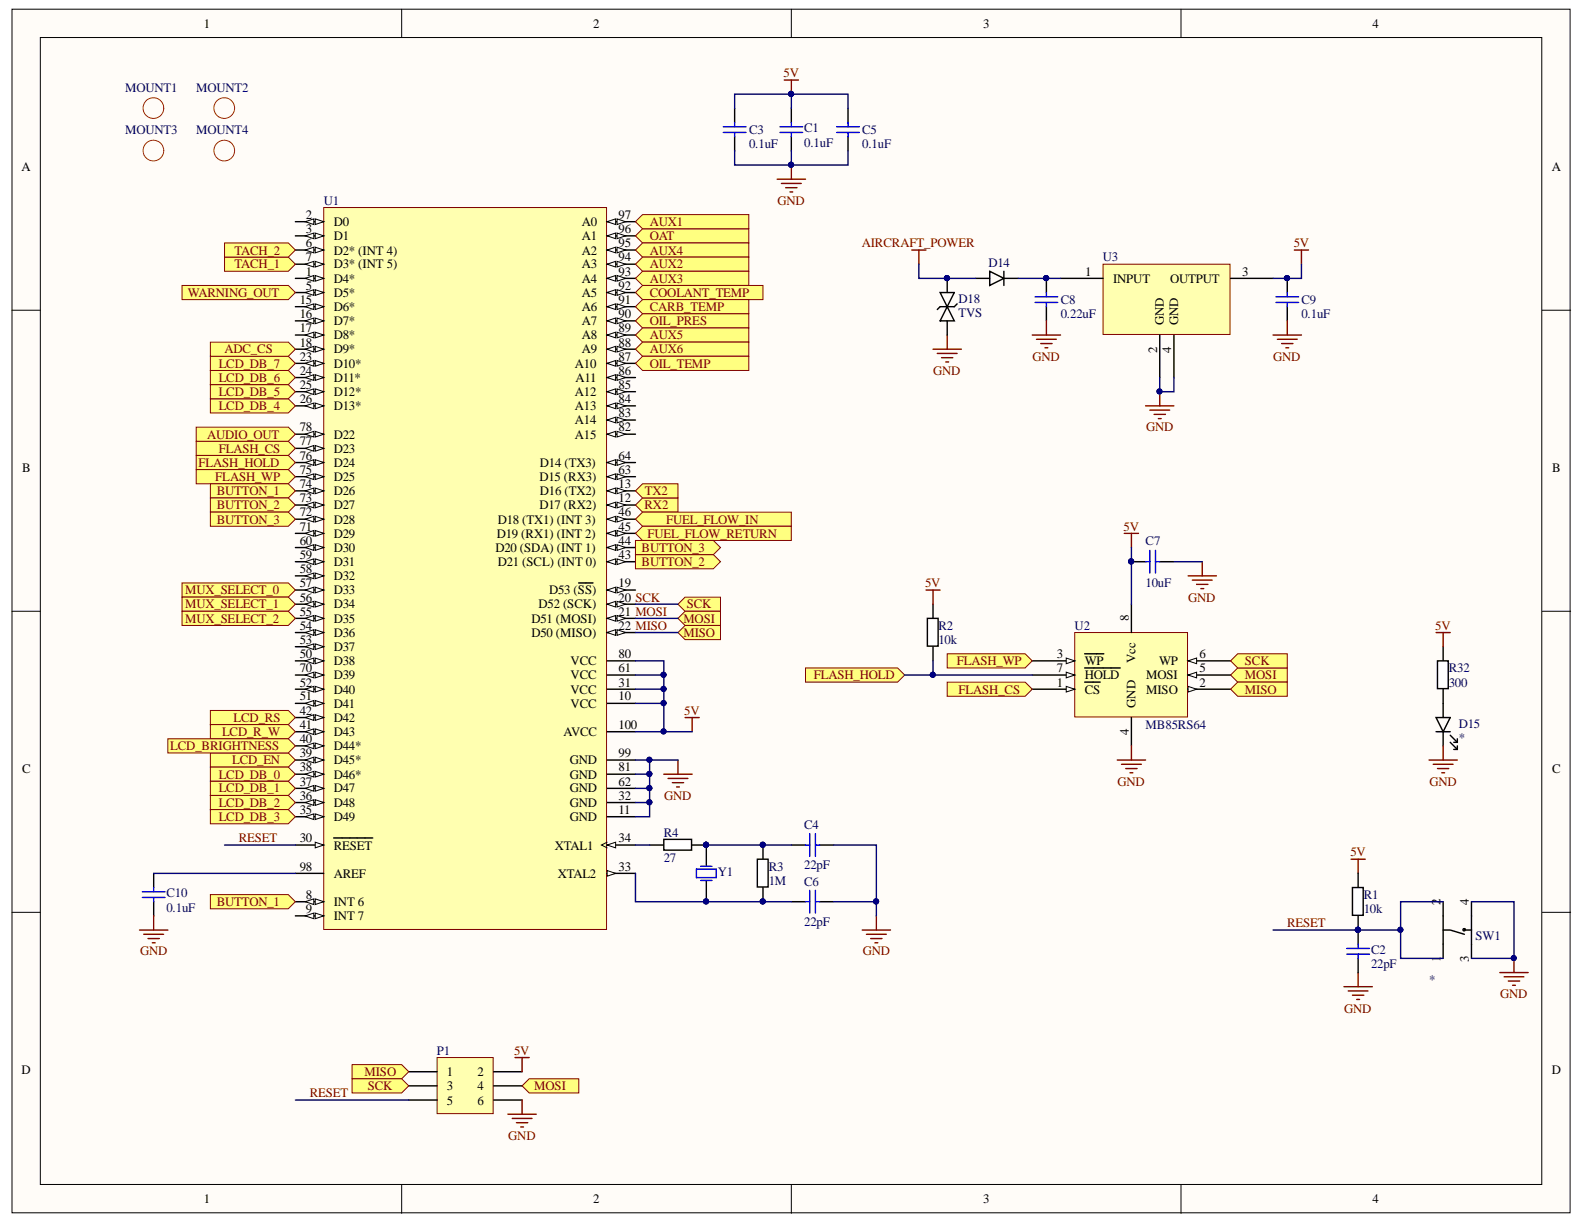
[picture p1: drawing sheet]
<svg xmlns="http://www.w3.org/2000/svg" width="279mm" height="216mm" viewBox="0 0 279 216" stroke-linecap="round" stroke-linejoin="round" font-family="sans-serif">
<defs><g id="words">
<g font-size="2.3">
<text x="35.9" y="4.9">1</text>
<text x="104.6" y="4.9">2</text>
<text x="173.4" y="4.9">3</text>
<text x="242.1" y="4.9">4</text>
<text x="3.8" y="30.2">A</text>
<text x="273.7" y="30.2">A</text>
<text x="54" y="41.1">3</text>
<text x="54" y="38.6">2</text>
<text x="58.9" y="39.8">D0</text>
<text x="102.6" y="39.8">A0</text>
<text x="109.1" y="41.1">96</text>
<text x="109.1" y="38.6">97</text>
<text x="54" y="43.6">6</text>
<text x="54" y="46.1">7</text>
<text x="58.9" y="44.9">D2* (INT 4)</text>
<text x="58.9" y="47.4">D3* (INT 5)</text>
<text x="58.9" y="42.4">D1</text>
<text x="102.6" y="42.4">A1</text>
<text x="102.6" y="44.9">A2</text>
<text x="102.6" y="47.4">A3</text>
<text x="109.1" y="43.6">95</text>
<text x="109.1" y="46.1">94</text>
<text x="52.9" y="53.6">15</text>
<text x="54" y="48.6">1</text>
<text x="54" y="51.1">5</text>
<text x="58.9" y="49.9">D4*</text>
<text x="58.9" y="52.3">D5*</text>
<text x="102.6" y="49.9">A4</text>
<text x="102.6" y="52.3">A5</text>
<text x="109.1" y="48.6">93</text>
<text x="109.1" y="51.1">92</text>
<text x="109.1" y="53.6">91</text>
<text x="191.4" y="48.6">1</text>
<text x="196.3" y="49.9">INPUT</text>
<text x="206.4" y="49.9">OUTPUT</text>
<text x="219.1" y="48.6">3</text>
<text x="52.9" y="56.1">16</text>
<text x="52.9" y="58.6">17</text>
<text x="58.9" y="54.9">D6*</text>
<text x="58.9" y="57.3">D7*</text>
<text x="58.9" y="59.9">D8*</text>
<text x="102.6" y="54.9">A6</text>
<text x="102.6" y="57.3">A7</text>
<text x="102.6" y="59.9">A8</text>
<text x="109.1" y="56.1">90</text>
<text x="109.1" y="58.6">89</text>
<text x="205.3" y="57.3" transform="rotate(-90 205.3 57.3)">GND</text>
<text x="207.8" y="57.3" transform="rotate(-90 207.8 57.3)">GND</text>
<text x="52.9" y="63.6">23</text>
<text x="52.9" y="61.1">18</text>
<text x="58.9" y="64.9">D10*</text>
<text x="58.9" y="62.3">D9*</text>
<text x="101.4" y="64.9">A10</text>
<text x="102.6" y="62.3">A9</text>
<text x="109.1" y="61.1">88</text>
<text x="109.1" y="63.6">87</text>
<text x="204.1" y="62.2" transform="rotate(-90 204.1 62.2)">2</text>
<text x="206.6" y="62.2" transform="rotate(-90 206.6 62.2)">4</text>
<text x="52.9" y="68.6">25</text>
<text x="52.9" y="66.1">24</text>
<text x="52.9" y="71.1">26</text>
<text x="58.9" y="69.9">D12*</text>
<text x="58.9" y="67.3">D11*</text>
<text x="101.4" y="69.9">A12</text>
<text x="101.5" y="67.3">A11</text>
<text x="109.1" y="66.1">86</text>
<text x="109.1" y="71.1">84</text>
<text x="109.1" y="68.6">85</text>
<text x="52.9" y="76.1">78</text>
<text x="58.9" y="77.4">D22</text>
<text x="58.9" y="72.4">D13*</text>
<text x="101.4" y="72.4">A13</text>
<text x="101.4" y="74.8">A14</text>
<text x="101.4" y="77.4">A15</text>
<text x="109.1" y="73.6">83</text>
<text x="109.1" y="76.1">82</text>
<text x="3.9" y="83.3">B</text>
<text x="52.9" y="83.6">75</text>
<text x="52.9" y="78.6">77</text>
<text x="52.9" y="81.1">76</text>
<text x="58.9" y="79.8">D23</text>
<text x="58.9" y="82.4">D24</text>
<text x="95.2" y="82.4">D14 (TX3)</text>
<text x="109.1" y="81.1">64</text>
<text x="109.1" y="83.6">63</text>
<text x="273.8" y="83.3">B</text>
<text x="52.9" y="86.1">74</text>
<text x="52.9" y="88.6">73</text>
<text x="58.9" y="87.4">D26</text>
<text x="58.9" y="89.8">D27</text>
<text x="58.9" y="84.8">D25</text>
<text x="95.2" y="84.8">D15 (RX3)</text>
<text x="95.2" y="89.8">D17 (RX2)</text>
<text x="95.2" y="87.4">D16 (TX2)</text>
<text x="109.1" y="86.1">13</text>
<text x="109.1" y="88.6">12</text>
<text x="52.9" y="93.6">71</text>
<text x="52.9" y="91.1">72</text>
<text x="58.9" y="94.9">D29</text>
<text x="58.9" y="92.3">D28</text>
<text x="87.6" y="94.9">D19 (RX1) (INT 2)</text>
<text x="87.8" y="92.3">D18 (TX1) (INT 3)</text>
<text x="109.1" y="91.1">46</text>
<text x="109.1" y="93.6">45</text>
<text x="52.9" y="101.1">58</text>
<text x="52.9" y="98.6">59</text>
<text x="52.9" y="96.1">60</text>
<text x="58.9" y="99.9">D31</text>
<text x="58.9" y="97.3">D30</text>
<text x="87.4" y="97.3">D20 (SDA) (INT 1)</text>
<text x="87.8" y="99.9">D21 (SCL) (INT 0)</text>
<text x="109.1" y="98.6">43</text>
<text x="109.1" y="96.1">44</text>
<text x="52.9" y="106.1">56</text>
<text x="52.9" y="103.6">57</text>
<text x="58.9" y="107.3">D34</text>
<text x="58.9" y="104.9">D33</text>
<text x="58.9" y="102.3">D32</text>
<text x="95" y="107.3">D52 (SCK)</text>
<text x="96.9" y="104.9">D53 (SS)</text>
<text x="109.1" y="106.1">20 SCK</text>
<text x="109.1" y="103.6">19</text>
<text x="52.9" y="111.1">54</text>
<text x="52.9" y="108.6">55</text>
<text x="52.9" y="113.6">53</text>
<text x="58.9" y="112.3">D36</text>
<text x="58.9" y="109.8">D35</text>
<text x="93.7" y="109.8">D51 (MOSI)</text>
<text x="93.7" y="112.3">D50 (MISO)</text>
<text x="109.1" y="108.6">21 MOSI</text>
<text x="109.1" y="111.1">22 MISO</text>
<text x="199.1" y="109.6" transform="rotate(-90 199.1 109.6)">8</text>
<text x="52.9" y="116.1">50</text>
<text x="52.9" y="118.6">70</text>
<text x="58.9" y="117.3">D38</text>
<text x="58.9" y="114.8">D37</text>
<text x="58.9" y="119.8">D39</text>
<text x="100.7" y="117.3">VCC</text>
<text x="100.7" y="119.8">VCC</text>
<text x="109.1" y="116.1">80</text>
<text x="109.1" y="118.6">61</text>
<text x="186.4" y="118.6">7</text>
<text x="186.4" y="116.1">3</text>
<text x="191.3" y="119.8">HOLD</text>
<text x="191.3" y="117.3">WP</text>
<text x="200.3" y="117" transform="rotate(-90 200.3 117)">Vcc</text>
<text x="202.2" y="119.8">MOSI</text>
<text x="204.4" y="117.3">WP</text>
<text x="211.6" y="118.6">5</text>
<text x="211.6" y="116.1">6</text>
<text x="52.9" y="123.5">51</text>
<text x="52.9" y="121.1">52</text>
<text x="58.9" y="124.8">D41</text>
<text x="58.9" y="122.4">D40</text>
<text x="100.7" y="122.4">VCC</text>
<text x="100.7" y="124.8">VCC</text>
<text x="109.1" y="121.1">31</text>
<text x="109.1" y="123.5">10</text>
<text x="186.4" y="121.1">1</text>
<text x="191.3" y="122.4">CS</text>
<text x="200.3" y="124.8" transform="rotate(-90 200.3 124.8)">GND</text>
<text x="202.2" y="122.4">MISO</text>
<text x="211.6" y="121.1">2</text>
<text x="52.9" y="131.1">40</text>
<text x="52.9" y="128.5">41</text>
<text x="52.9" y="126.1">42</text>
<text x="58.9" y="129.8">D43</text>
<text x="58.9" y="127.4">D42</text>
<text x="99.4" y="129.8">AVCC</text>
<text x="109.1" y="128.5">100</text>
<text x="199.1" y="129.7" transform="rotate(-90 199.1 129.7)">4</text>
<text x="3.9" y="136.4">C</text>
<text x="52.9" y="136.1">38</text>
<text x="52.9" y="133.6">39</text>
<text x="58.9" y="137.3">D46*</text>
<text x="58.9" y="134.8">D45*</text>
<text x="58.9" y="132.3">D44*</text>
<text x="100.5" y="137.3">GND</text>
<text x="100.5" y="134.8">GND</text>
<text x="109.1" y="136.1">81</text>
<text x="109.1" y="133.6">99</text>
<text x="273.8" y="136.4">C</text>
<text x="52.9" y="138.6">37</text>
<text x="52.9" y="143.6">35</text>
<text x="52.9" y="141">36</text>
<text x="58.9" y="139.8">D47</text>
<text x="58.9" y="142.3">D48</text>
<text x="100.5" y="142.3">GND</text>
<text x="100.5" y="139.8">GND</text>
<text x="109.1" y="143.6">11</text>
<text x="109.1" y="141">32</text>
<text x="109.1" y="138.6">62</text>
<text x="52.9" y="148.6">30</text>
<text x="58.9" y="149.8">RESET</text>
<text x="58.9" y="144.9">D49</text>
<text x="97.9" y="149.8">XTAL1</text>
<text x="100.5" y="144.9">GND</text>
<text x="109.1" y="148.6">34</text>
<text x="52.9" y="153.6">98</text>
<text x="58.9" y="154.8">AREF</text>
<text x="98.4" y="154.8">XTAL2</text>
<text x="109.1" y="153.6">33</text>
<text x="54" y="158.6">8</text>
<text x="54" y="161.1">9</text>
<text x="58.9" y="159.8">INT 6</text>
<text x="254.1" y="159.6" transform="rotate(-90 254.1 159.6)">2</text>
<text x="259.1" y="159.6" transform="rotate(-90 259.1 159.6)">4</text>
<text x="58.9" y="162.3">INT 7</text>
<text x="254.1" y="169.7" transform="rotate(-90 254.1 169.7)">1</text>
<text x="259.1" y="169.7" transform="rotate(-90 259.1 169.7)">3</text>
<text x="3.8" y="189.5">D</text>
<text x="78.8" y="189.8">1</text>
<text x="84.2" y="189.8">2</text>
<text x="273.7" y="189.5">D</text>
<text x="78.8" y="192.3">3</text>
<text x="78.8" y="194.8">5</text>
<text x="84.2" y="192.3">4</text>
<text x="84.2" y="194.8">6</text>
<text x="35.9" y="212.2">1</text>
<text x="104.6" y="212.2">2</text>
<text x="173.4" y="212.2">3</text>
<text x="242.1" y="212.2">4</text>
</g>
<g font-size="2.3" fill="#000080">
<text x="22.1" y="16.2">MOUNT1</text>
<text x="34.6" y="16.2">MOUNT2</text>
<text x="22.1" y="23.6">MOUNT3</text>
<text x="34.6" y="23.6">MOUNT4</text>
<text x="132.1" y="23.6">C3</text>
<text x="141.9" y="23.3">C1</text>
<text x="152.1" y="23.6">C5</text>
<text x="132.1" y="26.1">0.1uF</text>
<text x="141.9" y="25.9">0.1uF</text>
<text x="152.1" y="26.1">0.1uF</text>
<text x="57.1" y="36.1">U1</text>
<text x="174.3" y="47.1">D14</text>
<text x="194.5" y="46.1">U3</text>
<text x="169.1" y="53.4">D18</text>
<text x="187.1" y="53.6">C8</text>
<text x="229.6" y="53.6">C9</text>
<text x="169.1" y="55.9">TVS</text>
<text x="187.1" y="56.1">0.22uF</text>
<text x="229.6" y="56.1">0.1uF</text>
<text x="202.1" y="96.1">C7</text>
<text x="202.1" y="103.6">10uF</text>
<text x="165.5" y="111.1">R2</text>
<text x="165.5" y="113.6">10k</text>
<text x="189.6" y="111.1">U2</text>
<text x="255.5" y="118.6">R32</text>
<text x="255.5" y="121.1">300</text>
<text x="202.1" y="128.5">MB85RS64</text>
<text x="257.3" y="128.4">D15</text>
<text x="257.3" y="130.8">*</text>
<text x="117.1" y="147.6">R4</text>
<text x="141.9" y="146.3">C4</text>
<text x="117.1" y="152">27</text>
<text x="126.6" y="154.6">Y1</text>
<text x="135.6" y="153.6">R3</text>
<text x="141.9" y="153.3">22pF</text>
<text x="29.4" y="158.3">C10</text>
<text x="29.4" y="160.8">0.1uF</text>
<text x="135.6" y="156.1">1M</text>
<text x="141.9" y="156.3">C6</text>
<text x="240.6" y="161.1">10k</text>
<text x="240.6" y="158.6">R1</text>
<text x="141.9" y="163.3">22pF</text>
<text x="260.3" y="165.8">SW1</text>
<text x="241.8" y="168.3">C2</text>
<text x="241.8" y="170.8">22pF</text>
<text x="252.1" y="173.5">*</text>
<text x="77.1" y="186">P1</text>
</g>
<g font-size="2.3" fill="#800000">
<text x="138.2" y="13.6">5V</text>
<text x="114.6" y="39.8">AUX1</text>
<text x="137.1" y="36.1">GND</text>
<text x="41.4" y="47.4">TACH_1</text>
<text x="41.4" y="44.9">TACH_2</text>
<text x="114.6" y="42.4">OAT</text>
<text x="114.6" y="44.9">AUX4</text>
<text x="114.6" y="47.4">AUX2</text>
<text x="152" y="43.6">AIRCRAFT_POWER</text>
<text x="228.2" y="43.6">5V</text>
<text x="33.2" y="52.3">WARNING_OUT</text>
<text x="114.6" y="49.9">AUX3</text>
<text x="114.6" y="52.3">COOLANT_TEMP</text>
<text x="114.6" y="54.9">CARB_TEMP</text>
<text x="114.6" y="57.3">OIL_PRES</text>
<text x="114.6" y="59.9">AUX5</text>
<text x="38.6" y="64.9">LCD_DB_7</text>
<text x="39.6" y="62.3">ADC_CS</text>
<text x="114.6" y="62.3">AUX6</text>
<text x="114.6" y="64.9">OIL_TEMP</text>
<text x="182.1" y="63.6">GND</text>
<text x="224.6" y="63.6">GND</text>
<text x="38.6" y="69.9">LCD_DB_5</text>
<text x="38.6" y="67.3">LCD_DB_6</text>
<text x="164.6" y="66.1">GND</text>
<text x="36.5" y="77.4">AUDIO_OUT</text>
<text x="38.6" y="72.4">LCD_DB_4</text>
<text x="202.2" y="76.1">GND</text>
<text x="35" y="82.4">FLASH_HOLD</text>
<text x="38.6" y="79.8">FLASH_CS</text>
<text x="38" y="84.8">FLASH_WP</text>
<text x="38.2" y="87.4">BUTTON_1</text>
<text x="38.2" y="89.8">BUTTON_2</text>
<text x="113.7" y="89.8">RX2</text>
<text x="113.8" y="87.4">TX2</text>
<text x="38.2" y="92.3">BUTTON_3</text>
<text x="114.2" y="94.9">FUEL_FLOW_RETURN</text>
<text x="117.5" y="92.3">FUEL_FLOW_IN</text>
<text x="198.2" y="93.6">5V</text>
<text x="113.2" y="99.9">BUTTON_2</text>
<text x="113.2" y="97.3">BUTTON_3</text>
<text x="32.7" y="104.9">MUX_SELECT_0</text>
<text x="32.7" y="107.3">MUX_SELECT_1</text>
<text x="121.1" y="107.3">SCK</text>
<text x="163.2" y="103.6">5V</text>
<text x="209.6" y="106.1">GND</text>
<text x="32.7" y="109.8">MUX_SELECT_2</text>
<text x="120.5" y="109.8">MOSI</text>
<text x="120.5" y="112.3">MISO</text>
<text x="253.2" y="111.1">5V</text>
<text x="143.5" y="119.8">FLASH_HOLD</text>
<text x="168.7" y="117.3">FLASH_WP</text>
<text x="219.6" y="119.8">MOSI</text>
<text x="219.6" y="117.3">SCK</text>
<text x="169.1" y="122.4">FLASH_CS</text>
<text x="219.6" y="122.4">MISO</text>
<text x="39.2" y="129.8">LCD_R_W</text>
<text x="41.2" y="127.4">LCD_RS</text>
<text x="120.7" y="126.1">5V</text>
<text x="30" y="132.3">LCD_BRIGHTNESS</text>
<text x="38.6" y="137.3">LCD_DB_0</text>
<text x="40.9" y="134.8">LCD_EN</text>
<text x="38.6" y="139.8">LCD_DB_1</text>
<text x="38.6" y="142.3">LCD_DB_2</text>
<text x="117.2" y="141.1">GND</text>
<text x="197.1" y="138.6">GND</text>
<text x="252.2" y="138.6">GND</text>
<text x="38.6" y="144.9">LCD_DB_3</text>
<text x="42.1" y="148.6">RESET</text>
<text x="238.2" y="151">5V</text>
<text x="38.2" y="159.8">BUTTON_1</text>
<text x="227" y="163.5">RESET</text>
<text x="24.7" y="168.5">GND</text>
<text x="152.2" y="168.5">GND</text>
<text x="237.1" y="178.6">GND</text>
<text x="264.6" y="176.1">GND</text>
<text x="64.3" y="189.8">MISO</text>
<text x="90.7" y="186">5V</text>
<text x="54.6" y="193.6">RESET</text>
<text x="64.9" y="192.3">SCK</text>
<text x="94.2" y="192.3">MOSI</text>
<text x="89.7" y="201">GND</text>
</g>
</g></defs>
<g fill="#fffcf8" stroke="#000" stroke-width=".18">
<path d="M2.1 1.6h274.9v212.3h-274.9z"/>
<path d="M7.1 6.6h264.9v202.3h-264.9z"/>
</g>
<path d="M70.8 1.6v5M139.6 1.6v5M208.3 1.6v5M2.1 54.7h5M272.1 54.7h5M2.1 107.8h5M272.1 107.8h5M2.1 160.9h5M272.1 160.9h5M70.8 209v5M139.6 209v5M208.3 209v5" fill="none" stroke="#000" stroke-width=".18"/>
<path d="M77.1 186.5h9.9v9.9h-9.9z" fill="#ffffb0" stroke="#800000" stroke-width=".18"/>
<path d="M72.1 189h5M72.1 191.5h5M72.1 194h5M87.1 189h5M87.1 191.5h5M87.1 194h5" fill="none" stroke="#000" stroke-width=".25"/>
<g fill="#ffff80" stroke="#800000" stroke-width=".18">
<path d="M62.1 187.8h8.7l1.3 1.2-1.3 1.3h-8.7z" fill-rule="evenodd"/>
<path d="M62.1 190.3h8.7l1.3 1.2-1.3 1.3h-8.7z" fill-rule="evenodd"/>
<path d="M92.1 191.5l1.2-1.2h8.8v2.5h-8.8z" fill-rule="evenodd"/>
</g>
<path d="M238.3 151.6h2.5M239.6 151.6v2.5M89.6 196.5h5M90.3 197.3h3.5M90.8 186.5h2.5M91.1 198h2M91.8 198.8h.5M92.1 186.5v2.5M92.1 194v2.5" fill="none" stroke="#800000" stroke-width=".25"/>
<path d="M189.6 111.6h19.9v14.9h-19.9z" fill="#ffffb0" stroke="#800000" stroke-width=".18"/>
<path d="M182.1 119.1h7.5" fill="none" stroke="#000" stroke-width=".25"/>
<path d="M188.1 118.6l1.5 .5-1.5 .5z" fill="#fffcf8"/>
<path d="M188.1 118.6l1.5 .5-1.5 .5z" fill="none" stroke="#000" stroke-width=".18"/>
<path d="M191.3 117.8h6.3M209.6 116.6h7.5" fill="none" stroke="#000" stroke-width=".25"/>
<path d="M209.6 116.6l1.5-.5v1z" fill="#fffcf8"/>
<path d="M209.6 116.6l1.5-.5v1z" fill="none" stroke="#000" stroke-width=".18"/>
<path d="M209.6 119.1h7.5" fill="none" stroke="#000" stroke-width=".25"/>
<path d="M209.6 119.1l1.5-.5v1z" fill="#fffcf8"/>
<path d="M209.6 119.1l1.5-.5v1z" fill="none" stroke="#000" stroke-width=".18"/>
<path d="M209.6 121.6h7.5" fill="none" stroke="#000" stroke-width=".25"/>
<path d="M209.6 121.1l1.5 .5-1.5 .5z" fill="#fffcf8"/>
<path d="M209.6 121.1l1.5 .5-1.5 .5z" fill="none" stroke="#000" stroke-width=".18"/>
<path d="M182.1 116.6h7.5" fill="none" stroke="#000" stroke-width=".25"/>
<path d="M188.1 116.1l1.5 .5-1.5 .5z" fill="#fffcf8"/>
<path d="M188.1 116.1l1.5 .5-1.5 .5z" fill="none" stroke="#000" stroke-width=".18"/>
<path d="M191.3 115.3h3.4M182.1 121.6h7.5" fill="none" stroke="#000" stroke-width=".25"/>
<path d="M188.1 121.1l1.5 .5-1.5 .5z" fill="#fffcf8"/>
<path d="M188.1 121.1l1.5 .5-1.5 .5z" fill="none" stroke="#000" stroke-width=".18"/>
<path d="M199.6 106.6v5M191.3 120.3h2.8M199.6 126.6v5" fill="none" stroke="#000" stroke-width=".25"/>
<path d="M194.6 46.6h22.4v12.4h-22.4z" fill="#ffffb0" stroke="#800000" stroke-width=".18"/>
<path d="M187.1 49.1h7.5M204.6 59.1v7.5M207.1 59.1v7.5M217.1 49.1h7.5M239.6 154.1v2.5M239.6 161.5v2.5" fill="none" stroke="#000" stroke-width=".25"/>
<circle cx="239.5" cy="164" r=".45" fill="#000080" stroke="#000080" stroke-width=".18"/>
<path d="M238.6 156.6h1.9v4.8h-1.9z" fill="#fff" stroke="#000" stroke-width=".25"/>
<g fill="#000080" stroke="#000080" stroke-width=".18">
<circle cx="239.5" cy="164" r=".45"/>
<circle cx="267" cy="169" r=".45"/>
<circle cx="139.5" cy="16.6" r=".45"/>
<circle cx="139.5" cy="29.1" r=".45"/>
<circle cx="204.5" cy="69" r=".45"/>
</g>
<path d="M129.6 19.1v2.5M149.6 19.1v2.5M129.6 24.1v2.5M149.6 24.1v2.5M254.6 159.1v9.9M259.6 159.1v9.9M254.6 164h1.2l2.5 .8M258.4 163.8l-.3 .1v.3l.3-.1v-.2M258.6 164h1" fill="none" stroke="#000" stroke-width=".25"/>
<g fill="none" stroke="#800000" stroke-width=".25">
<path d="M138.3 14.1h2.5M139.6 14.1v2.5M137.1 31.6h5M137.8 32.4h3.5M138.6 33.1h2M139.3 33.9h.5M139.6 29.1v2.5M160.8 44.1h2.5M162.1 44.1v2.5M202.1 71.6h5M202.8 72.3h3.5M203.6 73.1h2"/>
<path d="M204.3 73.8h.5M204.6 69.1v2.5M237.1 174h5M237.8 174.8h3.5M238.6 175.5h2M239.3 176.3h.5M239.6 171.5v2.5M264.6 171.5h5M265.3 172.3h3.5M266.1 173h2M266.8 173.8h.5M267.1 169v2.5"/>
</g>
<path d="M127.6 23.4h4M127.6 22.4h4M129.6 21.6v.8M129.6 23.4v.7M147.6 23.4h4M147.6 22.4h4M149.6 21.6v.8M149.6 23.4v.7" fill="none" stroke="#00f" stroke-width=".25"/>
<g fill="#ffff80" stroke="#800000" stroke-width=".18">
<path d="M167.1 115.3h13.7l1.3 1.3-1.3 1.2h-13.7z" fill-rule="evenodd"/>
<path d="M142.1 117.8h16.2l1.3 1.3-1.3 1.2h-16.2z" fill-rule="evenodd"/>
<path d="M167.1 120.3h13.7l1.3 1.3-1.3 1.2h-13.7z" fill-rule="evenodd"/>
</g>
<path d="M164.6 106.6v2.5M164.6 114.1v2.5" fill="none" stroke="#000" stroke-width=".25"/>
<path d="M163.6 109.1h1.9v4.9h-1.9z" fill="#fff" stroke="#000" stroke-width=".25"/>
<path d="M198.3 94.1h2.5M199.6 94.1v2.5M163.3 104.1h2.5M164.6 104.1v2.5M197.1 134.1h5M197.8 134.8h3.5M198.6 135.6h2M199.3 136.3h.5M199.6 131.6v2.5" fill="none" stroke="#800000" stroke-width=".25"/>
<g fill="#ffff80" stroke="#800000" stroke-width=".18">
<path d="M217.1 119.1l1.2-1.3h8.8v2.5h-8.8z" fill-rule="evenodd"/>
<path d="M217.1 121.6l1.2-1.3h8.8v2.5h-8.8z" fill-rule="evenodd"/>
<path d="M217.1 116.6l1.2-1.3h8.8v2.5h-8.8z" fill-rule="evenodd"/>
<path d="M119.6 106.6l1.2-1.3h6.3v2.5h-6.3z" fill-rule="evenodd"/>
<path d="M119.6 109.1l1.2-1.3h6.3v2.5h-6.3z" fill-rule="evenodd"/>
</g>
<g fill="none" stroke="#000" stroke-width=".25">
<path d="M184.6 49.1v2.5M184.6 54.1v2.5M227.1 49.1v2.5M227.1 54.1v2.5M254.6 114.1v2.5M253.3 126.6h2.5l-1.2 2.5zM253.3 129.1h2.5M254.6 121.6v5M254.6 129.1v2.5M255.8 129.7l1.3 1.2M255.8 130.9l1.3 1.3M257.1 130.3v.6h-.7"/>
<path d="M257.1 131.6v.6h-.7"/>
</g>
<g fill="#000080" stroke="#000080" stroke-width=".18">
<circle cx="184.5" cy="49.1" r=".45"/>
<circle cx="227" cy="49.1" r=".45"/>
</g>
<path d="M182.6 53.3h4M182.6 52.3h4M184.6 51.6v.7M184.6 53.3v.8M225.1 53.3h4M225.1 52.3h4M227.1 51.6v.7M227.1 53.3v.8" fill="none" stroke="#00f" stroke-width=".25"/>
<path d="M228.3 44.1h2.5M229.6 44.1v2.5" fill="none" stroke="#800000" stroke-width=".25"/>
<path d="M253.6 116.6h1.9v4.9h-1.9z" fill="#fff" stroke="#000" stroke-width=".25"/>
<g fill="none" stroke="#800000" stroke-width=".25">
<path d="M182.1 59.1h5M182.8 59.8h3.5M184.6 56.6v2.5M224.6 59.1h5M225.3 59.8h3.5M227.1 56.6v2.5M183.6 60.6h2M184.3 61.3h.5M226.1 60.6h2M226.8 61.3h.5M212.1 99.1v2.5M209.6 101.6h5"/>
<path d="M210.3 102.3h3.5M211.1 103.1h2M211.8 103.8h.5M253.3 111.6h2.5M254.6 111.6v2.5M252.1 134.1h5M252.8 134.8h3.5M253.6 135.6h2M254.3 136.3h.5M254.6 131.6v2.5"/>
</g>
<path d="M139.6 19.1v2.5M139.6 24.1v2.5M172.1 49.1h2.5M174.6 47.9l2.5 1.2-2.5 1.2zM177.1 47.9v2.4M177.1 49.1h2.5M199.6 99.1h2.5M204.6 99.1h2.5M239.6 164v2.5M239.6 169v2.5" fill="none" stroke="#000" stroke-width=".25"/>
<g fill="#000080" stroke="#000080" stroke-width=".18">
<circle cx="199.5" cy="99" r=".45"/>
<circle cx="239.5" cy="164" r=".45"/>
</g>
<path d="M137.6 23.4h4M137.6 22.4h4M139.6 21.6v.8M139.6 23.4v.7M202.1 99.1h.7M202.8 97.1v4M203.8 97.1v4M203.8 99.1h.8M237.6 167.3h4M237.6 168.3h4M239.6 166.5v.8M239.6 168.3v.7" fill="none" stroke="#00f" stroke-width=".25"/>
<path d="M57.1 36.6h49.9v127.3h-49.9z" fill="#ffffb0" stroke="#800000" stroke-width=".18"/>
<path d="M107.1 84.1h5" fill="none" stroke="#000" stroke-width=".25"/>
<path d="M107.1 84.1l1.5-.5v1z" fill="#fffcf8"/>
<path d="M107.1 84.1l1.5-.5v1z" fill="none" stroke="#000" stroke-width=".18"/>
<path d="M108.8 83.6l1.5 .5-1.5 .5z" fill="#fffcf8"/>
<path d="M108.8 83.6l1.5 .5-1.5 .5z" fill="none" stroke="#000" stroke-width=".18"/>
<path d="M52.1 49.1h5M107.1 129.1h5M107.1 121.6h5M107.1 136.6h5M107.1 144.1h5M107.1 141.6h5" fill="none" stroke="#000" stroke-width=".25"/>
<path d="M55.6 48.6l1.5 .5-1.5 .5z" fill="#fffcf8"/>
<path d="M55.6 48.6l1.5 .5-1.5 .5z" fill="none" stroke="#000" stroke-width=".18"/>
<path d="M53.9 49.1l1.5-.5v1z" fill="#fffcf8"/>
<path d="M53.9 49.1l1.5-.5v1z" fill="none" stroke="#000" stroke-width=".18"/>
<path d="M107.1 94.1h5" fill="none" stroke="#000" stroke-width=".25"/>
<path d="M107.1 94.1l1.5-.5v1z" fill="#fffcf8"/>
<path d="M107.1 94.1l1.5-.5v1z" fill="none" stroke="#000" stroke-width=".18"/>
<path d="M108.8 93.6l1.5 .5-1.5 .5z" fill="#fffcf8"/>
<path d="M108.8 93.6l1.5 .5-1.5 .5z" fill="none" stroke="#000" stroke-width=".18"/>
<path d="M52.1 149.1h5" fill="none" stroke="#000" stroke-width=".25"/>
<path d="M55.6 148.6l1.5 .5-1.5 .5z" fill="#fffcf8"/>
<path d="M55.6 148.6l1.5 .5-1.5 .5z" fill="none" stroke="#000" stroke-width=".18"/>
<path d="M52.1 86.6h5M58.9 147.8h6.8" fill="none" stroke="#000" stroke-width=".25"/>
<path d="M55.6 86.1l1.5 .5-1.5 .5z" fill="#fffcf8"/>
<path d="M55.6 86.1l1.5 .5-1.5 .5z" fill="none" stroke="#000" stroke-width=".18"/>
<path d="M53.9 86.6l1.5-.5v1z" fill="#fffcf8"/>
<path d="M53.9 86.6l1.5-.5v1z" fill="none" stroke="#000" stroke-width=".18"/>
<path d="M52.1 94.1h5" fill="none" stroke="#000" stroke-width=".25"/>
<path d="M55.6 93.6l1.5 .5-1.5 .5z" fill="#fffcf8"/>
<path d="M55.6 93.6l1.5 .5-1.5 .5z" fill="none" stroke="#000" stroke-width=".18"/>
<path d="M53.9 94.1l1.5-.5v1z" fill="#fffcf8"/>
<path d="M53.9 94.1l1.5-.5v1z" fill="none" stroke="#000" stroke-width=".18"/>
<path d="M52.1 89.1h5" fill="none" stroke="#000" stroke-width=".25"/>
<path d="M55.6 88.6l1.5 .5-1.5 .5z" fill="#fffcf8"/>
<path d="M55.6 88.6l1.5 .5-1.5 .5z" fill="none" stroke="#000" stroke-width=".18"/>
<path d="M53.9 89.1l1.5-.5v1z" fill="#fffcf8"/>
<path d="M53.9 89.1l1.5-.5v1zM107.1 148.6l-1 .5 1 .5" fill="none" stroke="#000" stroke-width=".18"/>
<path d="M107.1 116.6h5M107.1 149.1h5" fill="none" stroke="#000" stroke-width=".25"/>
<path d="M107.1 149.1l1.5-.5v1z" fill="#fffcf8"/>
<path d="M107.1 149.1l1.5-.5v1z" fill="none" stroke="#000" stroke-width=".18"/>
<path d="M52.1 111.6h5" fill="none" stroke="#000" stroke-width=".25"/>
<path d="M55.6 111.1l1.5 .5-1.5 .5z" fill="#fffcf8"/>
<path d="M55.6 111.1l1.5 .5-1.5 .5z" fill="none" stroke="#000" stroke-width=".18"/>
<path d="M53.9 111.6l1.5-.5v1z" fill="#fffcf8"/>
<path d="M53.9 111.6l1.5-.5v1z" fill="none" stroke="#000" stroke-width=".18"/>
<path d="M52.1 109.1h5" fill="none" stroke="#000" stroke-width=".25"/>
<path d="M55.6 108.6l1.5 .5-1.5 .5z" fill="#fffcf8"/>
<path d="M55.6 108.6l1.5 .5-1.5 .5z" fill="none" stroke="#000" stroke-width=".18"/>
<path d="M53.9 109.1l1.5-.5v1z" fill="#fffcf8"/>
<path d="M53.9 109.1l1.5-.5v1z" fill="none" stroke="#000" stroke-width=".18"/>
<path d="M52.1 106.6h5" fill="none" stroke="#000" stroke-width=".25"/>
<path d="M55.6 106.1l1.5 .5-1.5 .5z" fill="#fffcf8"/>
<path d="M55.6 106.1l1.5 .5-1.5 .5z" fill="none" stroke="#000" stroke-width=".18"/>
<path d="M53.9 106.6l1.5-.5v1z" fill="#fffcf8"/>
<path d="M53.9 106.6l1.5-.5v1z" fill="none" stroke="#000" stroke-width=".18"/>
<path d="M52.1 104.1h5" fill="none" stroke="#000" stroke-width=".25"/>
<path d="M55.6 103.6l1.5 .5-1.5 .5z" fill="#fffcf8"/>
<path d="M55.6 103.6l1.5 .5-1.5 .5z" fill="none" stroke="#000" stroke-width=".18"/>
<path d="M53.9 104.1l1.5-.5v1z" fill="#fffcf8"/>
<path d="M53.9 104.1l1.5-.5v1z" fill="none" stroke="#000" stroke-width=".18"/>
<path d="M52.1 101.6h5" fill="none" stroke="#000" stroke-width=".25"/>
<path d="M55.6 101.1l1.5 .5-1.5 .5z" fill="#fffcf8"/>
<path d="M55.6 101.1l1.5 .5-1.5 .5z" fill="none" stroke="#000" stroke-width=".18"/>
<path d="M53.9 101.6l1.5-.5v1z" fill="#fffcf8"/>
<path d="M53.9 101.6l1.5-.5v1z" fill="none" stroke="#000" stroke-width=".18"/>
<path d="M107.1 96.6h5M52.1 154.1h5" fill="none" stroke="#000" stroke-width=".25"/>
<path d="M107.1 96.6l1.5-.5v1z" fill="#fffcf8"/>
<path d="M107.1 96.6l1.5-.5v1z" fill="none" stroke="#000" stroke-width=".18"/>
<path d="M108.8 96.1l1.5 .5-1.5 .5z" fill="#fffcf8"/>
<path d="M108.8 96.1l1.5 .5-1.5 .5z" fill="none" stroke="#000" stroke-width=".18"/>
<path d="M52.1 69.1h5" fill="none" stroke="#000" stroke-width=".25"/>
<path d="M55.6 68.6l1.5 .5-1.5 .5z" fill="#fffcf8"/>
<path d="M55.6 68.6l1.5 .5-1.5 .5z" fill="none" stroke="#000" stroke-width=".18"/>
<path d="M53.9 69.1l1.5-.5v1z" fill="#fffcf8"/>
<path d="M53.9 69.1l1.5-.5v1z" fill="none" stroke="#000" stroke-width=".18"/>
<path d="M107.1 91.6h5" fill="none" stroke="#000" stroke-width=".25"/>
<path d="M107.1 91.6l1.5-.5v1z" fill="#fffcf8"/>
<path d="M107.1 91.6l1.5-.5v1z" fill="none" stroke="#000" stroke-width=".18"/>
<path d="M108.8 91.1l1.5 .5-1.5 .5z" fill="#fffcf8"/>
<path d="M108.8 91.1l1.5 .5-1.5 .5z" fill="none" stroke="#000" stroke-width=".18"/>
<path d="M52.1 116.6h5" fill="none" stroke="#000" stroke-width=".25"/>
<path d="M55.6 116.1l1.5 .5-1.5 .5z" fill="#fffcf8"/>
<path d="M55.6 116.1l1.5 .5-1.5 .5z" fill="none" stroke="#000" stroke-width=".18"/>
<path d="M53.9 116.6l1.5-.5v1z" fill="#fffcf8"/>
<path d="M53.9 116.6l1.5-.5v1z" fill="none" stroke="#000" stroke-width=".18"/>
<path d="M107.1 41.6h5" fill="none" stroke="#000" stroke-width=".25"/>
<path d="M107.1 41.6l1.5-.5v1z" fill="#fffcf8"/>
<path d="M107.1 41.6l1.5-.5v1z" fill="none" stroke="#000" stroke-width=".18"/>
<path d="M108.8 41.1l1.5 .5-1.5 .5z" fill="#fffcf8"/>
<path d="M108.8 41.1l1.5 .5-1.5 .5z" fill="none" stroke="#000" stroke-width=".18"/>
<path d="M107.1 44.1h5" fill="none" stroke="#000" stroke-width=".25"/>
<path d="M107.1 44.1l1.5-.5v1z" fill="#fffcf8"/>
<path d="M107.1 44.1l1.5-.5v1z" fill="none" stroke="#000" stroke-width=".18"/>
<path d="M108.8 43.6l1.5 .5-1.5 .5z" fill="#fffcf8"/>
<path d="M108.8 43.6l1.5 .5-1.5 .5z" fill="none" stroke="#000" stroke-width=".18"/>
<path d="M52.1 114.1h5" fill="none" stroke="#000" stroke-width=".25"/>
<path d="M55.6 113.6l1.5 .5-1.5 .5z" fill="#fffcf8"/>
<path d="M55.6 113.6l1.5 .5-1.5 .5z" fill="none" stroke="#000" stroke-width=".18"/>
<path d="M53.9 114.1l1.5-.5v1z" fill="#fffcf8"/>
<path d="M53.9 114.1l1.5-.5v1z" fill="none" stroke="#000" stroke-width=".18"/>
<path d="M52.1 84.1h5" fill="none" stroke="#000" stroke-width=".25"/>
<path d="M55.6 83.6l1.5 .5-1.5 .5z" fill="#fffcf8"/>
<path d="M55.6 83.6l1.5 .5-1.5 .5z" fill="none" stroke="#000" stroke-width=".18"/>
<path d="M53.9 84.1l1.5-.5v1z" fill="#fffcf8"/>
<path d="M53.9 84.1l1.5-.5v1z" fill="none" stroke="#000" stroke-width=".18"/>
<path d="M107.1 49.1h5" fill="none" stroke="#000" stroke-width=".25"/>
<path d="M107.1 49.1l1.5-.5v1z" fill="#fffcf8"/>
<path d="M107.1 49.1l1.5-.5v1z" fill="none" stroke="#000" stroke-width=".18"/>
<path d="M108.8 48.6l1.5 .5-1.5 .5z" fill="#fffcf8"/>
<path d="M108.8 48.6l1.5 .5-1.5 .5z" fill="none" stroke="#000" stroke-width=".18"/>
<path d="M107.1 51.6h5" fill="none" stroke="#000" stroke-width=".25"/>
<path d="M107.1 51.6l1.5-.5v1z" fill="#fffcf8"/>
<path d="M107.1 51.6l1.5-.5v1z" fill="none" stroke="#000" stroke-width=".18"/>
<path d="M108.8 51.1l1.5 .5-1.5 .5z" fill="#fffcf8"/>
<path d="M108.8 51.1l1.5 .5-1.5 .5z" fill="none" stroke="#000" stroke-width=".18"/>
<path d="M107.1 54.1h5" fill="none" stroke="#000" stroke-width=".25"/>
<path d="M107.1 54.1l1.5-.5v1z" fill="#fffcf8"/>
<path d="M107.1 54.1l1.5-.5v1z" fill="none" stroke="#000" stroke-width=".18"/>
<path d="M108.8 53.6l1.5 .5-1.5 .5z" fill="#fffcf8"/>
<path d="M108.8 53.6l1.5 .5-1.5 .5z" fill="none" stroke="#000" stroke-width=".18"/>
<path d="M107.1 56.6h5" fill="none" stroke="#000" stroke-width=".25"/>
<path d="M107.1 56.6l1.5-.5v1z" fill="#fffcf8"/>
<path d="M107.1 56.6l1.5-.5v1z" fill="none" stroke="#000" stroke-width=".18"/>
<path d="M108.8 56.1l1.5 .5-1.5 .5z" fill="#fffcf8"/>
<path d="M108.8 56.1l1.5 .5-1.5 .5z" fill="none" stroke="#000" stroke-width=".18"/>
<path d="M52.1 124.1h5" fill="none" stroke="#000" stroke-width=".25"/>
<path d="M55.6 123.6l1.5 .5-1.5 .5z" fill="#fffcf8"/>
<path d="M55.6 123.6l1.5 .5-1.5 .5z" fill="none" stroke="#000" stroke-width=".18"/>
<path d="M53.9 124.1l1.5-.5v1z" fill="#fffcf8"/>
<path d="M53.9 124.1l1.5-.5v1z" fill="none" stroke="#000" stroke-width=".18"/>
<path d="M52.1 121.6h5" fill="none" stroke="#000" stroke-width=".25"/>
<path d="M55.6 121.1l1.5 .5-1.5 .5z" fill="#fffcf8"/>
<path d="M55.6 121.1l1.5 .5-1.5 .5z" fill="none" stroke="#000" stroke-width=".18"/>
<path d="M53.9 121.6l1.5-.5v1z" fill="#fffcf8"/>
<path d="M53.9 121.6l1.5-.5v1z" fill="none" stroke="#000" stroke-width=".18"/>
<path d="M52.1 119.1h5" fill="none" stroke="#000" stroke-width=".25"/>
<path d="M55.6 118.6l1.5 .5-1.5 .5z" fill="#fffcf8"/>
<path d="M55.6 118.6l1.5 .5-1.5 .5z" fill="none" stroke="#000" stroke-width=".18"/>
<path d="M53.9 119.1l1.5-.5v1z" fill="#fffcf8"/>
<path d="M53.9 119.1l1.5-.5v1z" fill="none" stroke="#000" stroke-width=".18"/>
<path d="M52.1 91.6h5" fill="none" stroke="#000" stroke-width=".25"/>
<path d="M55.6 91.1l1.5 .5-1.5 .5z" fill="#fffcf8"/>
<path d="M55.6 91.1l1.5 .5-1.5 .5z" fill="none" stroke="#000" stroke-width=".18"/>
<path d="M53.9 91.6l1.5-.5v1z" fill="#fffcf8"/>
<path d="M53.9 91.6l1.5-.5v1z" fill="none" stroke="#000" stroke-width=".18"/>
<path d="M107.1 99.1h5" fill="none" stroke="#000" stroke-width=".25"/>
<path d="M107.1 99.1l1.5-.5v1z" fill="#fffcf8"/>
<path d="M107.1 99.1l1.5-.5v1z" fill="none" stroke="#000" stroke-width=".18"/>
<path d="M108.8 98.6l1.5 .5-1.5 .5z" fill="#fffcf8"/>
<path d="M108.8 98.6l1.5 .5-1.5 .5z" fill="none" stroke="#000" stroke-width=".18"/>
<path d="M52.1 139.1h5" fill="none" stroke="#000" stroke-width=".25"/>
<path d="M55.6 138.6l1.5 .5-1.5 .5z" fill="#fffcf8"/>
<path d="M55.6 138.6l1.5 .5-1.5 .5z" fill="none" stroke="#000" stroke-width=".18"/>
<path d="M53.9 139.1l1.5-.5v1z" fill="#fffcf8"/>
<path d="M53.9 139.1l1.5-.5v1z" fill="none" stroke="#000" stroke-width=".18"/>
<path d="M52.1 136.6h5" fill="none" stroke="#000" stroke-width=".25"/>
<path d="M55.6 136.1l1.5 .5-1.5 .5z" fill="#fffcf8"/>
<path d="M55.6 136.1l1.5 .5-1.5 .5z" fill="none" stroke="#000" stroke-width=".18"/>
<path d="M53.9 136.6l1.5-.5v1z" fill="#fffcf8"/>
<path d="M53.9 136.6l1.5-.5v1z" fill="none" stroke="#000" stroke-width=".18"/>
<path d="M52.1 134.1h5" fill="none" stroke="#000" stroke-width=".25"/>
<path d="M55.6 133.6l1.5 .5-1.5 .5z" fill="#fffcf8"/>
<path d="M55.6 133.6l1.5 .5-1.5 .5z" fill="none" stroke="#000" stroke-width=".18"/>
<path d="M53.9 134.1l1.5-.5v1z" fill="#fffcf8"/>
<path d="M53.9 134.1l1.5-.5v1z" fill="none" stroke="#000" stroke-width=".18"/>
<path d="M52.1 131.6h5" fill="none" stroke="#000" stroke-width=".25"/>
<path d="M55.6 131.1l1.5 .5-1.5 .5z" fill="#fffcf8"/>
<path d="M55.6 131.1l1.5 .5-1.5 .5z" fill="none" stroke="#000" stroke-width=".18"/>
<path d="M53.9 131.6l1.5-.5v1z" fill="#fffcf8"/>
<path d="M53.9 131.6l1.5-.5v1z" fill="none" stroke="#000" stroke-width=".18"/>
<path d="M52.1 129.1h5" fill="none" stroke="#000" stroke-width=".25"/>
<path d="M55.6 128.6l1.5 .5-1.5 .5z" fill="#fffcf8"/>
<path d="M55.6 128.6l1.5 .5-1.5 .5z" fill="none" stroke="#000" stroke-width=".18"/>
<path d="M53.9 129.1l1.5-.5v1z" fill="#fffcf8"/>
<path d="M53.9 129.1l1.5-.5v1z" fill="none" stroke="#000" stroke-width=".18"/>
<path d="M107.1 124.1h5M107.1 154.1h5" fill="none" stroke="#000" stroke-width=".25"/>
<path d="M107.1 153.6l1.5 .5-1.5 .5z" fill="#fffcf8"/>
<path d="M107.1 153.6l1.5 .5-1.5 .5z" fill="none" stroke="#000" stroke-width=".18"/>
<path d="M52.1 66.6h5" fill="none" stroke="#000" stroke-width=".25"/>
<path d="M55.6 66.1l1.5 .5-1.5 .5z" fill="#fffcf8"/>
<path d="M55.6 66.1l1.5 .5-1.5 .5z" fill="none" stroke="#000" stroke-width=".18"/>
<path d="M53.9 66.6l1.5-.5v1z" fill="#fffcf8"/>
<path d="M53.9 66.6l1.5-.5v1z" fill="none" stroke="#000" stroke-width=".18"/>
<path d="M107.1 46.6h5" fill="none" stroke="#000" stroke-width=".25"/>
<path d="M107.1 46.6l1.5-.5v1z" fill="#fffcf8"/>
<path d="M107.1 46.6l1.5-.5v1z" fill="none" stroke="#000" stroke-width=".18"/>
<path d="M108.8 46.1l1.5 .5-1.5 .5z" fill="#fffcf8"/>
<path d="M108.8 46.1l1.5 .5-1.5 .5z" fill="none" stroke="#000" stroke-width=".18"/>
<path d="M52.1 79.1h5" fill="none" stroke="#000" stroke-width=".25"/>
<path d="M55.6 78.6l1.5 .5-1.5 .5z" fill="#fffcf8"/>
<path d="M55.6 78.6l1.5 .5-1.5 .5z" fill="none" stroke="#000" stroke-width=".18"/>
<path d="M53.9 79.1l1.5-.5v1z" fill="#fffcf8"/>
<path d="M53.9 79.1l1.5-.5v1z" fill="none" stroke="#000" stroke-width=".18"/>
<path d="M52.1 81.6h5" fill="none" stroke="#000" stroke-width=".25"/>
<path d="M55.6 81.1l1.5 .5-1.5 .5z" fill="#fffcf8"/>
<path d="M55.6 81.1l1.5 .5-1.5 .5z" fill="none" stroke="#000" stroke-width=".18"/>
<path d="M53.9 81.6l1.5-.5v1z" fill="#fffcf8"/>
<path d="M53.9 81.6l1.5-.5v1z" fill="none" stroke="#000" stroke-width=".18"/>
<path d="M52.1 44.1h5" fill="none" stroke="#000" stroke-width=".25"/>
<path d="M55.6 43.6l1.5 .5-1.5 .5z" fill="#fffcf8"/>
<path d="M55.6 43.6l1.5 .5-1.5 .5z" fill="none" stroke="#000" stroke-width=".18"/>
<path d="M53.9 44.1l1.5-.5v1z" fill="#fffcf8"/>
<path d="M53.9 44.1l1.5-.5v1z" fill="none" stroke="#000" stroke-width=".18"/>
<path d="M52.1 46.6h5" fill="none" stroke="#000" stroke-width=".25"/>
<path d="M55.6 46.1l1.5 .5-1.5 .5z" fill="#fffcf8"/>
<path d="M55.6 46.1l1.5 .5-1.5 .5z" fill="none" stroke="#000" stroke-width=".18"/>
<path d="M53.9 46.6l1.5-.5v1z" fill="#fffcf8"/>
<path d="M53.9 46.6l1.5-.5v1z" fill="none" stroke="#000" stroke-width=".18"/>
<path d="M107.1 71.6h5" fill="none" stroke="#000" stroke-width=".25"/>
<path d="M107.1 71.6l1.5-.5v1z" fill="#fffcf8"/>
<path d="M107.1 71.6l1.5-.5v1z" fill="none" stroke="#000" stroke-width=".18"/>
<path d="M108.8 71.1l1.5 .5-1.5 .5z" fill="#fffcf8"/>
<path d="M108.8 71.1l1.5 .5-1.5 .5z" fill="none" stroke="#000" stroke-width=".18"/>
<path d="M107.1 69.1h5" fill="none" stroke="#000" stroke-width=".25"/>
<path d="M107.1 69.1l1.5-.5v1z" fill="#fffcf8"/>
<path d="M107.1 69.1l1.5-.5v1z" fill="none" stroke="#000" stroke-width=".18"/>
<path d="M108.8 68.6l1.5 .5-1.5 .5z" fill="#fffcf8"/>
<path d="M108.8 68.6l1.5 .5-1.5 .5z" fill="none" stroke="#000" stroke-width=".18"/>
<path d="M107.1 66.6h5" fill="none" stroke="#000" stroke-width=".25"/>
<path d="M107.1 66.6l1.5-.5v1z" fill="#fffcf8"/>
<path d="M107.1 66.6l1.5-.5v1z" fill="none" stroke="#000" stroke-width=".18"/>
<path d="M108.8 66.1l1.5 .5-1.5 .5z" fill="#fffcf8"/>
<path d="M108.8 66.1l1.5 .5-1.5 .5z" fill="none" stroke="#000" stroke-width=".18"/>
<path d="M107.1 109.1h5" fill="none" stroke="#000" stroke-width=".25"/>
<path d="M107.1 109.1l1.5-.5v1z" fill="#fffcf8"/>
<path d="M107.1 109.1l1.5-.5v1z" fill="none" stroke="#000" stroke-width=".18"/>
<path d="M108.8 108.6l1.5 .5-1.5 .5z" fill="#fffcf8"/>
<path d="M108.8 108.6l1.5 .5-1.5 .5z" fill="none" stroke="#000" stroke-width=".18"/>
<path d="M107.1 111.6h5" fill="none" stroke="#000" stroke-width=".25"/>
<path d="M107.1 111.6l1.5-.5v1z" fill="#fffcf8"/>
<path d="M107.1 111.6l1.5-.5v1z" fill="none" stroke="#000" stroke-width=".18"/>
<path d="M108.8 111.1l1.5 .5-1.5 .5z" fill="#fffcf8"/>
<path d="M108.8 111.1l1.5 .5-1.5 .5z" fill="none" stroke="#000" stroke-width=".18"/>
<path d="M52.1 64.1h5" fill="none" stroke="#000" stroke-width=".25"/>
<path d="M55.6 63.6l1.5 .5-1.5 .5z" fill="#fffcf8"/>
<path d="M55.6 63.6l1.5 .5-1.5 .5z" fill="none" stroke="#000" stroke-width=".18"/>
<path d="M53.9 64.1l1.5-.5v1z" fill="#fffcf8"/>
<path d="M53.9 64.1l1.5-.5v1z" fill="none" stroke="#000" stroke-width=".18"/>
<path d="M52.1 76.6h5" fill="none" stroke="#000" stroke-width=".25"/>
<path d="M55.6 76.1l1.5 .5-1.5 .5z" fill="#fffcf8"/>
<path d="M55.6 76.1l1.5 .5-1.5 .5z" fill="none" stroke="#000" stroke-width=".18"/>
<path d="M53.9 76.6l1.5-.5v1z" fill="#fffcf8"/>
<path d="M53.9 76.6l1.5-.5v1z" fill="none" stroke="#000" stroke-width=".18"/>
<path d="M107.1 64.1h5M107.1 134.1h5" fill="none" stroke="#000" stroke-width=".25"/>
<path d="M107.1 64.1l1.5-.5v1z" fill="#fffcf8"/>
<path d="M107.1 64.1l1.5-.5v1z" fill="none" stroke="#000" stroke-width=".18"/>
<path d="M108.8 63.6l1.5 .5-1.5 .5z" fill="#fffcf8"/>
<path d="M108.8 63.6l1.5 .5-1.5 .5z" fill="none" stroke="#000" stroke-width=".18"/>
<path d="M107.1 81.6h5" fill="none" stroke="#000" stroke-width=".25"/>
<path d="M107.1 81.6l1.5-.5v1z" fill="#fffcf8"/>
<path d="M107.1 81.6l1.5-.5v1z" fill="none" stroke="#000" stroke-width=".18"/>
<path d="M108.8 81.1l1.5 .5-1.5 .5z" fill="#fffcf8"/>
<path d="M108.8 81.1l1.5 .5-1.5 .5z" fill="none" stroke="#000" stroke-width=".18"/>
<path d="M107.1 39.1h5" fill="none" stroke="#000" stroke-width=".25"/>
<path d="M107.1 39.1l1.5-.5v1z" fill="#fffcf8"/>
<path d="M107.1 39.1l1.5-.5v1z" fill="none" stroke="#000" stroke-width=".18"/>
<path d="M108.8 38.6l1.5 .5-1.5 .5z" fill="#fffcf8"/>
<path d="M108.8 38.6l1.5 .5-1.5 .5z" fill="none" stroke="#000" stroke-width=".18"/>
<path d="M52.1 51.6h5" fill="none" stroke="#000" stroke-width=".25"/>
<path d="M55.6 51.1l1.5 .5-1.5 .5z" fill="#fffcf8"/>
<path d="M55.6 51.1l1.5 .5-1.5 .5z" fill="none" stroke="#000" stroke-width=".18"/>
<path d="M53.9 51.6l1.5-.5v1z" fill="#fffcf8"/>
<path d="M53.9 51.6l1.5-.5v1z" fill="none" stroke="#000" stroke-width=".18"/>
<path d="M52.1 41.6h5" fill="none" stroke="#000" stroke-width=".25"/>
<path d="M55.6 41.1l1.5 .5-1.5 .5z" fill="#fffcf8"/>
<path d="M55.6 41.1l1.5 .5-1.5 .5z" fill="none" stroke="#000" stroke-width=".18"/>
<path d="M53.9 41.6l1.5-.5v1z" fill="#fffcf8"/>
<path d="M53.9 41.6l1.5-.5v1z" fill="none" stroke="#000" stroke-width=".18"/>
<path d="M52.1 39.1h5" fill="none" stroke="#000" stroke-width=".25"/>
<path d="M55.6 38.6l1.5 .5-1.5 .5z" fill="#fffcf8"/>
<path d="M55.6 38.6l1.5 .5-1.5 .5z" fill="none" stroke="#000" stroke-width=".18"/>
<path d="M53.9 39.1l1.5-.5v1z" fill="#fffcf8"/>
<path d="M53.9 39.1l1.5-.5v1z" fill="none" stroke="#000" stroke-width=".18"/>
<path d="M52.1 71.6h5" fill="none" stroke="#000" stroke-width=".25"/>
<path d="M55.6 71.1l1.5 .5-1.5 .5z" fill="#fffcf8"/>
<path d="M55.6 71.1l1.5 .5-1.5 .5z" fill="none" stroke="#000" stroke-width=".18"/>
<path d="M53.9 71.6l1.5-.5v1z" fill="#fffcf8"/>
<path d="M53.9 71.6l1.5-.5v1z" fill="none" stroke="#000" stroke-width=".18"/>
<path d="M107.1 106.6h5" fill="none" stroke="#000" stroke-width=".25"/>
<path d="M107.1 106.6l1.5-.5v1z" fill="#fffcf8"/>
<path d="M107.1 106.6l1.5-.5v1z" fill="none" stroke="#000" stroke-width=".18"/>
<path d="M108.8 106.1l1.5 .5-1.5 .5z" fill="#fffcf8"/>
<path d="M108.8 106.1l1.5 .5-1.5 .5z" fill="none" stroke="#000" stroke-width=".18"/>
<path d="M107.1 104.1h5" fill="none" stroke="#000" stroke-width=".25"/>
<path d="M107.1 104.1l1.5-.5v1z" fill="#fffcf8"/>
<path d="M107.1 104.1l1.5-.5v1z" fill="none" stroke="#000" stroke-width=".18"/>
<path d="M108.8 103.6l1.5 .5-1.5 .5z" fill="#fffcf8"/>
<path d="M108.8 103.6l1.5 .5-1.5 .5z" fill="none" stroke="#000" stroke-width=".18"/>
<path d="M107.1 86.6h5M102.1 102.8h2.5" fill="none" stroke="#000" stroke-width=".25"/>
<path d="M107.1 86.6l1.5-.5v1z" fill="#fffcf8"/>
<path d="M107.1 86.6l1.5-.5v1z" fill="none" stroke="#000" stroke-width=".18"/>
<path d="M108.8 86.1l1.5 .5-1.5 .5z" fill="#fffcf8"/>
<path d="M108.8 86.1l1.5 .5-1.5 .5z" fill="none" stroke="#000" stroke-width=".18"/>
<path d="M107.1 119.1h5M52.1 126.6h5M107.1 139.1h5" fill="none" stroke="#000" stroke-width=".25"/>
<path d="M55.6 126.1l1.5 .5-1.5 .5z" fill="#fffcf8"/>
<path d="M55.6 126.1l1.5 .5-1.5 .5z" fill="none" stroke="#000" stroke-width=".18"/>
<path d="M53.9 126.6l1.5-.5v1z" fill="#fffcf8"/>
<path d="M53.9 126.6l1.5-.5v1z" fill="none" stroke="#000" stroke-width=".18"/>
<path d="M107.1 89.1h5" fill="none" stroke="#000" stroke-width=".25"/>
<path d="M107.1 89.1l1.5-.5v1z" fill="#fffcf8"/>
<path d="M107.1 89.1l1.5-.5v1z" fill="none" stroke="#000" stroke-width=".18"/>
<path d="M108.8 88.6l1.5 .5-1.5 .5z" fill="#fffcf8"/>
<path d="M108.8 88.6l1.5 .5-1.5 .5z" fill="none" stroke="#000" stroke-width=".18"/>
<path d="M52.1 54.1h5" fill="none" stroke="#000" stroke-width=".25"/>
<path d="M55.6 53.6l1.5 .5-1.5 .5z" fill="#fffcf8"/>
<path d="M55.6 53.6l1.5 .5-1.5 .5z" fill="none" stroke="#000" stroke-width=".18"/>
<path d="M53.9 54.1l1.5-.5v1z" fill="#fffcf8"/>
<path d="M53.9 54.1l1.5-.5v1z" fill="none" stroke="#000" stroke-width=".18"/>
<path d="M52.1 56.6h5" fill="none" stroke="#000" stroke-width=".25"/>
<path d="M55.6 56.1l1.5 .5-1.5 .5z" fill="#fffcf8"/>
<path d="M55.6 56.1l1.5 .5-1.5 .5z" fill="none" stroke="#000" stroke-width=".18"/>
<path d="M53.9 56.6l1.5-.5v1z" fill="#fffcf8"/>
<path d="M53.9 56.6l1.5-.5v1z" fill="none" stroke="#000" stroke-width=".18"/>
<path d="M52.1 59.1h5" fill="none" stroke="#000" stroke-width=".25"/>
<path d="M55.6 58.6l1.5 .5-1.5 .5z" fill="#fffcf8"/>
<path d="M55.6 58.6l1.5 .5-1.5 .5z" fill="none" stroke="#000" stroke-width=".18"/>
<path d="M53.9 59.1l1.5-.5v1z" fill="#fffcf8"/>
<path d="M53.9 59.1l1.5-.5v1z" fill="none" stroke="#000" stroke-width=".18"/>
<path d="M52.1 61.6h5" fill="none" stroke="#000" stroke-width=".25"/>
<path d="M55.6 61.1l1.5 .5-1.5 .5z" fill="#fffcf8"/>
<path d="M55.6 61.1l1.5 .5-1.5 .5z" fill="none" stroke="#000" stroke-width=".18"/>
<path d="M53.9 61.6l1.5-.5v1z" fill="#fffcf8"/>
<path d="M53.9 61.6l1.5-.5v1z" fill="none" stroke="#000" stroke-width=".18"/>
<path d="M107.1 74.1h5" fill="none" stroke="#000" stroke-width=".25"/>
<path d="M107.1 74.1l1.5-.5v1z" fill="#fffcf8"/>
<path d="M107.1 74.1l1.5-.5v1z" fill="none" stroke="#000" stroke-width=".18"/>
<path d="M108.8 73.6l1.5 .5-1.5 .5z" fill="#fffcf8"/>
<path d="M108.8 73.6l1.5 .5-1.5 .5z" fill="none" stroke="#000" stroke-width=".18"/>
<path d="M107.1 61.6h5" fill="none" stroke="#000" stroke-width=".25"/>
<path d="M107.1 61.6l1.5-.5v1z" fill="#fffcf8"/>
<path d="M107.1 61.6l1.5-.5v1z" fill="none" stroke="#000" stroke-width=".18"/>
<path d="M108.8 61.1l1.5 .5-1.5 .5z" fill="#fffcf8"/>
<path d="M108.8 61.1l1.5 .5-1.5 .5z" fill="none" stroke="#000" stroke-width=".18"/>
<path d="M107.1 59.1h5" fill="none" stroke="#000" stroke-width=".25"/>
<path d="M107.1 59.1l1.5-.5v1z" fill="#fffcf8"/>
<path d="M107.1 59.1l1.5-.5v1z" fill="none" stroke="#000" stroke-width=".18"/>
<path d="M108.8 58.6l1.5 .5-1.5 .5z" fill="#fffcf8"/>
<path d="M108.8 58.6l1.5 .5-1.5 .5z" fill="none" stroke="#000" stroke-width=".18"/>
<path d="M52.1 144.1h5" fill="none" stroke="#000" stroke-width=".25"/>
<path d="M55.6 143.6l1.5 .5-1.5 .5z" fill="#fffcf8"/>
<path d="M55.6 143.6l1.5 .5-1.5 .5z" fill="none" stroke="#000" stroke-width=".18"/>
<path d="M53.9 144.1l1.5-.5v1z" fill="#fffcf8"/>
<path d="M53.9 144.1l1.5-.5v1z" fill="none" stroke="#000" stroke-width=".18"/>
<path d="M107.1 76.6h5" fill="none" stroke="#000" stroke-width=".25"/>
<path d="M107.1 76.6l1.5-.5v1z" fill="#fffcf8"/>
<path d="M107.1 76.6l1.5-.5v1z" fill="none" stroke="#000" stroke-width=".18"/>
<path d="M108.8 76.1l1.5 .5-1.5 .5z" fill="#fffcf8"/>
<path d="M108.8 76.1l1.5 .5-1.5 .5z" fill="none" stroke="#000" stroke-width=".18"/>
<path d="M52.1 141.6h5" fill="none" stroke="#000" stroke-width=".25"/>
<path d="M55.6 141.1l1.5 .5-1.5 .5z" fill="#fffcf8"/>
<path d="M55.6 141.1l1.5 .5-1.5 .5z" fill="none" stroke="#000" stroke-width=".18"/>
<path d="M53.9 141.6l1.5-.5v1z" fill="#fffcf8"/>
<path d="M53.9 141.6l1.5-.5v1z" fill="none" stroke="#000" stroke-width=".18"/>
<path d="M52.1 99.1h5" fill="none" stroke="#000" stroke-width=".25"/>
<path d="M55.6 98.6l1.5 .5-1.5 .5z" fill="#fffcf8"/>
<path d="M55.6 98.6l1.5 .5-1.5 .5z" fill="none" stroke="#000" stroke-width=".18"/>
<path d="M53.9 99.1l1.5-.5v1z" fill="#fffcf8"/>
<path d="M53.9 99.1l1.5-.5v1z" fill="none" stroke="#000" stroke-width=".18"/>
<path d="M52.1 96.6h5" fill="none" stroke="#000" stroke-width=".25"/>
<path d="M55.6 96.1l1.5 .5-1.5 .5z" fill="#fffcf8"/>
<path d="M55.6 96.1l1.5 .5-1.5 .5z" fill="none" stroke="#000" stroke-width=".18"/>
<path d="M53.9 96.6l1.5-.5v1z" fill="#fffcf8"/>
<path d="M53.9 96.6l1.5-.5v1z" fill="none" stroke="#000" stroke-width=".18"/>
<path d="M52.1 159.1h5" fill="none" stroke="#000" stroke-width=".25"/>
<path d="M55.6 158.6l1.5 .5-1.5 .5z" fill="#fffcf8"/>
<path d="M55.6 158.6l1.5 .5-1.5 .5z" fill="none" stroke="#000" stroke-width=".18"/>
<path d="M53.9 159.1l1.5-.5v1z" fill="#fffcf8"/>
<path d="M53.9 159.1l1.5-.5v1z" fill="none" stroke="#000" stroke-width=".18"/>
<path d="M52.1 161.5h5" fill="none" stroke="#000" stroke-width=".25"/>
<path d="M55.6 161l1.5 .5-1.5 .5z" fill="#fffcf8"/>
<path d="M55.6 161l1.5 .5-1.5 .5z" fill="none" stroke="#000" stroke-width=".18"/>
<path d="M53.9 161.5l1.5-.5v1z" fill="#fffcf8"/>
<path d="M53.9 161.5l1.5-.5v1z" fill="none" stroke="#000" stroke-width=".18"/>
<g fill="#ffff80" stroke="#800000" stroke-width=".18">
<path d="M39.6 45.4h11.3l1.2 1.2-1.2 1.3h-11.3z" fill-rule="evenodd"/>
<path d="M39.6 42.9h11.3l1.2 1.2-1.2 1.3h-11.3z" fill-rule="evenodd"/>
<path d="M32.1 102.8h18.8l1.2 1.3-1.2 1.2h-18.8z" fill-rule="evenodd"/>
<path d="M112.1 89.1l1.2-1.3h6.3v2.5h-6.3z" fill-rule="evenodd"/>
<path d="M112.1 86.6l1.2-1.3h6.3v2.5h-6.3z" fill-rule="evenodd"/>
</g>
<path d="M117.1 136.6h5M117.8 137.3h3.5M118.6 138.1h2M119.3 138.8h.5M119.6 134.1v2.5M120.8 126.6h2.5M122.1 126.6v2.5M24.6 164h5M25.4 164.8h3.5M26.1 165.5h2M26.9 166.3h.5M27.1 161.5v2.5" fill="none" stroke="#800000" stroke-width=".25"/>
<path d="M27.1 154.1v2.5M27.1 159.1v2.4M124.6 149.1v3.7M124.6 155.3v3.8M134.6 149.1v2.5M134.6 156.6v2.5" fill="none" stroke="#000" stroke-width=".25"/>
<path d="M25.1 157.3h4M25.1 158.3h4M27.1 156.6v.7M27.1 158.3v.8M122.8 153.3h3.5v1.5h-3.5zM123.6 152.8h2M123.6 155.3h2" fill="none" stroke="#00f" stroke-width=".25"/>
<g fill="#000080" stroke="#000080" stroke-width=".18">
<circle cx="124.5" cy="159" r=".45"/>
<circle cx="124.5" cy="149" r=".45"/>
<circle cx="134.5" cy="159" r=".45"/>
<circle cx="134.5" cy="149" r=".45"/>
</g>
<path d="M133.6 151.6h1.9v4.9h-1.9z" fill="#fff" stroke="#000" stroke-width=".25"/>
<g fill="#000080" stroke="#000080" stroke-width=".18">
<circle cx="134.5" cy="159" r=".45"/>
<circle cx="134.5" cy="149" r=".45"/>
</g>
<path d="M139.6 159.1h2.5M139.6 149.1h2.5M144.6 159.1h2.5M144.6 149.1h2.5" fill="none" stroke="#000" stroke-width=".25"/>
<path d="M142.1 159.1h.7M142.1 149.1h.7M142.8 147.1v4M142.8 157.1v3.9M143.8 147.1v4M143.8 157.1v3.9M143.8 159.1h.8M143.8 149.1h.8" fill="none" stroke="#00f" stroke-width=".25"/>
<path d="M152.1 164h5M152.8 164.8h3.5M153.6 165.5h2M154.3 166.3h.5M154.6 161.5v2.5" fill="none" stroke="#800000" stroke-width=".25"/>
<path d="M119.6 111.6l1.2-1.3h6.3v2.5h-6.3z" fill-rule="evenodd" fill="#ffff80" stroke="#800000" stroke-width=".18"/>
<path d="M114.6 149.1h2.5M122.1 149.1h2.5" fill="none" stroke="#000" stroke-width=".25"/>
<circle cx="124.5" cy="149" r=".45" fill="#000080" stroke="#000080" stroke-width=".18"/>
<path d="M117.1 148.1h4.9v1.9h-4.9z" fill="#fff" stroke="#000" stroke-width=".25"/>
<g fill="#000080" stroke="#000080" stroke-width=".18">
<circle cx="124.5" cy="149" r=".45"/>
<circle cx="167" cy="49.1" r=".45"/>
</g>
<path d="M167.1 59.1v2.5M164.6 61.6h5M165.3 62.3h3.5M166.1 63.1h2M166.8 63.8h.5" fill="none" stroke="#800000" stroke-width=".25"/>
<path d="M165.8 51.6h2.5l-1.2 2.5zM167.1 54.1l1.2 2.5h-2.5zM167.1 49.1v2.5M167.1 56.6v2.5M168.8 53.6l-.5 .5h-2.5l-.5 .5" fill="none" stroke="#000" stroke-width=".25"/>
<g fill="#ffff80" stroke="#800000" stroke-width=".18">
<path d="M112.1 41.6l1.2-1.2h18.8v2.5h-18.8z" fill-rule="evenodd"/>
<path d="M112.1 44.1l1.2-1.2h18.8v2.5h-18.8z" fill-rule="evenodd"/>
<path d="M112.1 46.6l1.2-1.2h18.8v2.5h-18.8z" fill-rule="evenodd"/>
<path d="M112.1 49.1l1.2-1.2h18.8v2.5h-18.8z" fill-rule="evenodd"/>
<path d="M112.1 51.6l1.2-1.2h21.3v2.4h-21.3z" fill-rule="evenodd"/>
<path d="M112.1 54.1l1.2-1.3h18.8v2.5h-18.8z" fill-rule="evenodd"/>
<path d="M112.1 56.6l1.2-1.3h18.8v2.5h-18.8z" fill-rule="evenodd"/>
<path d="M112.1 59.1l1.2-1.3h18.8v2.5h-18.8z" fill-rule="evenodd"/>
<path d="M112.1 61.6l1.2-1.3h18.8v2.5h-18.8z" fill-rule="evenodd"/>
<path d="M112.1 64.1l1.2-1.3h18.8v2.5h-18.8z" fill-rule="evenodd"/>
<path d="M112.1 39.1l1.2-1.2h18.8v2.5h-18.8z" fill-rule="evenodd"/>
<path d="M112.1 91.6l1.2-1.3h26.3v2.5h-26.3z" fill-rule="evenodd"/>
<path d="M112.1 94.1l1.2-1.3h26.3v2.5h-26.3z" fill-rule="evenodd"/>
<path d="M34.6 77.8h16.3l1.2 1.3-1.2 1.2h-16.3z" fill-rule="evenodd"/>
<path d="M34.6 80.3h16.3l1.2 1.3-1.2 1.2h-16.3z" fill-rule="evenodd"/>
<path d="M34.6 82.8h16.3l1.2 1.3-1.2 1.2h-16.3z" fill-rule="evenodd"/>
<path d="M37.1 85.3h13.8l1.2 1.3-1.2 1.2h-13.8z" fill-rule="evenodd"/>
<path d="M37.1 87.8h13.8l1.2 1.3-1.2 1.2h-13.8z" fill-rule="evenodd"/>
<path d="M37.1 90.3h13.8l1.2 1.3-1.2 1.2h-13.8z" fill-rule="evenodd"/>
<path d="M34.6 75.3h16.3l1.2 1.3-1.2 1.2h-16.3z" fill-rule="evenodd"/>
<path d="M37.1 132.8h13.8l1.2 1.3-1.2 1.2h-13.8z" fill-rule="evenodd"/>
<path d="M37.1 135.3h13.8l1.2 1.3-1.2 1.2h-13.8z" fill-rule="evenodd"/>
</g>
<g fill="none" stroke="#f00" stroke-width=".18">
<circle cx="27.1" cy="19.1" r="1.82"/>
<circle cx="39.6" cy="19.1" r="1.82"/>
<circle cx="27.1" cy="26.6" r="1.82"/>
<circle cx="39.6" cy="26.6" r="1.82"/>
</g>
<g fill="#ffff80" stroke="#800000" stroke-width=".18">
<path d="M37.1 137.8h13.8l1.2 1.3-1.2 1.2h-13.8z" fill-rule="evenodd"/>
<path d="M37.1 140.3h13.8l1.2 1.3-1.2 1.2h-13.8z" fill-rule="evenodd"/>
<path d="M37.1 142.8h13.8l1.2 1.3-1.2 1.2h-13.8z" fill-rule="evenodd"/>
<path d="M37.1 70.3h13.8l1.2 1.3-1.2 1.2h-13.8z" fill-rule="evenodd"/>
<path d="M37.1 67.8h13.8l1.2 1.3-1.2 1.2h-13.8z" fill-rule="evenodd"/>
<path d="M37.1 65.3h13.8l1.2 1.3-1.2 1.2h-13.8z" fill-rule="evenodd"/>
<path d="M37.1 62.8h13.8l1.2 1.3-1.2 1.2h-13.8z" fill-rule="evenodd"/>
<path d="M32.1 105.3h18.8l1.2 1.3-1.2 1.2h-18.8z" fill-rule="evenodd"/>
<path d="M32.1 107.8h18.8l1.2 1.3-1.2 1.2h-18.8z" fill-rule="evenodd"/>
<path d="M37.1 60.3h13.8l1.2 1.3-1.2 1.2h-13.8z" fill-rule="evenodd"/>
<path d="M37.1 125.3h13.8l1.2 1.3-1.2 1.2h-13.8z" fill-rule="evenodd"/>
<path d="M37.1 127.8h13.8l1.2 1.3-1.2 1.2h-13.8z" fill-rule="evenodd"/>
<path d="M29.6 130.3h21.3l1.2 1.3-1.2 1.2h-21.3z" fill-rule="evenodd"/>
<path d="M32.1 50.4h18.8l1.2 1.2-1.2 1.2h-18.8z" fill-rule="evenodd"/>
<path d="M112.1 97.8h13.7l1.3 1.3-1.3 1.2h-13.7z" fill-rule="evenodd"/>
<path d="M112.1 95.3h13.7l1.3 1.3-1.3 1.2h-13.7z" fill-rule="evenodd"/>
<path d="M37.1 157.8h13.8l1.2 1.3-1.2 1.2h-13.8z" fill-rule="evenodd"/>
</g>
<g fill="none" stroke="#000080" stroke-width=".25">
<path d="M129.6 19.1v-2.5h10v2.5M139.6 16.6h10v2.5M129.6 26.6v2.5h20v-2.5M139.6 26.6v2.5M162.1 46.6v2.5h10M179.6 49.1h7.5M229.6 46.6v2.5h-5M204.6 66.6v2.5h2.5v-2.5M199.6 96.6v10M207.1 99.1h5M112.1 116.6h5v12.5h5M112.1 119.1h5"/>
<path d="M112.1 106.6h7.5M112.1 109.1h7.5M112.1 111.6h7.5M159.6 119.1h22.5M164.6 116.6v2.5M112.1 121.6h5M112.1 136.6h2.5M112.1 139.1h2.5M112.1 134.1h2.5M112.1 124.1h5M112.1 129.1h5M119.6 134.1h-5v10h-2.5"/>
<path d="M27.1 154.1h25M39.6 149.1h12.5M112.1 154.1v5h27.5M112.1 149.1h2.5M112.1 141.6h2.5M124.6 149.1h15M147.1 149.1h7.5v10M147.1 159.1h7.5M154.6 159.1v2.4M254.6 159.1h-7.5v4.9M259.6 159.1h7.5v9.9h-7.5M224.6 164h22.5v5h7.5"/>
<path d="M52.1 194h20"/>
</g>
<g fill="#000080" stroke="#000080" stroke-width=".18">
<circle cx="267" cy="169" r=".45"/>
<circle cx="247" cy="164" r=".45"/>
<circle cx="239.5" cy="164" r=".45"/>
<circle cx="139.5" cy="16.6" r=".45"/>
<circle cx="139.5" cy="29.1" r=".45"/>
<circle cx="204.5" cy="69" r=".45"/>
<circle cx="227" cy="49.1" r=".45"/>
<circle cx="199.5" cy="99" r=".45"/>
<circle cx="164.5" cy="119" r=".45"/>
<circle cx="167" cy="49.1" r=".45"/>
<circle cx="117" cy="121.5" r=".45"/>
<circle cx="117" cy="119" r=".45"/>
<circle cx="117" cy="129" r=".45"/>
<circle cx="117" cy="124" r=".45"/>
<circle cx="114.5" cy="136.5" r=".45"/>
<circle cx="114.5" cy="139" r=".45"/>
<circle cx="114.5" cy="141.5" r=".45"/>
<circle cx="114.5" cy="134" r=".45"/>
<circle cx="154.5" cy="159" r=".45"/>
<circle cx="124.5" cy="149" r=".45"/>
<circle cx="134.5" cy="149" r=".45"/>
<circle cx="124.5" cy="159" r=".45"/>
<circle cx="134.5" cy="159" r=".45"/>
<circle cx="184.5" cy="49.1" r=".45"/>
</g>
<use href="#words"/>
</svg>
